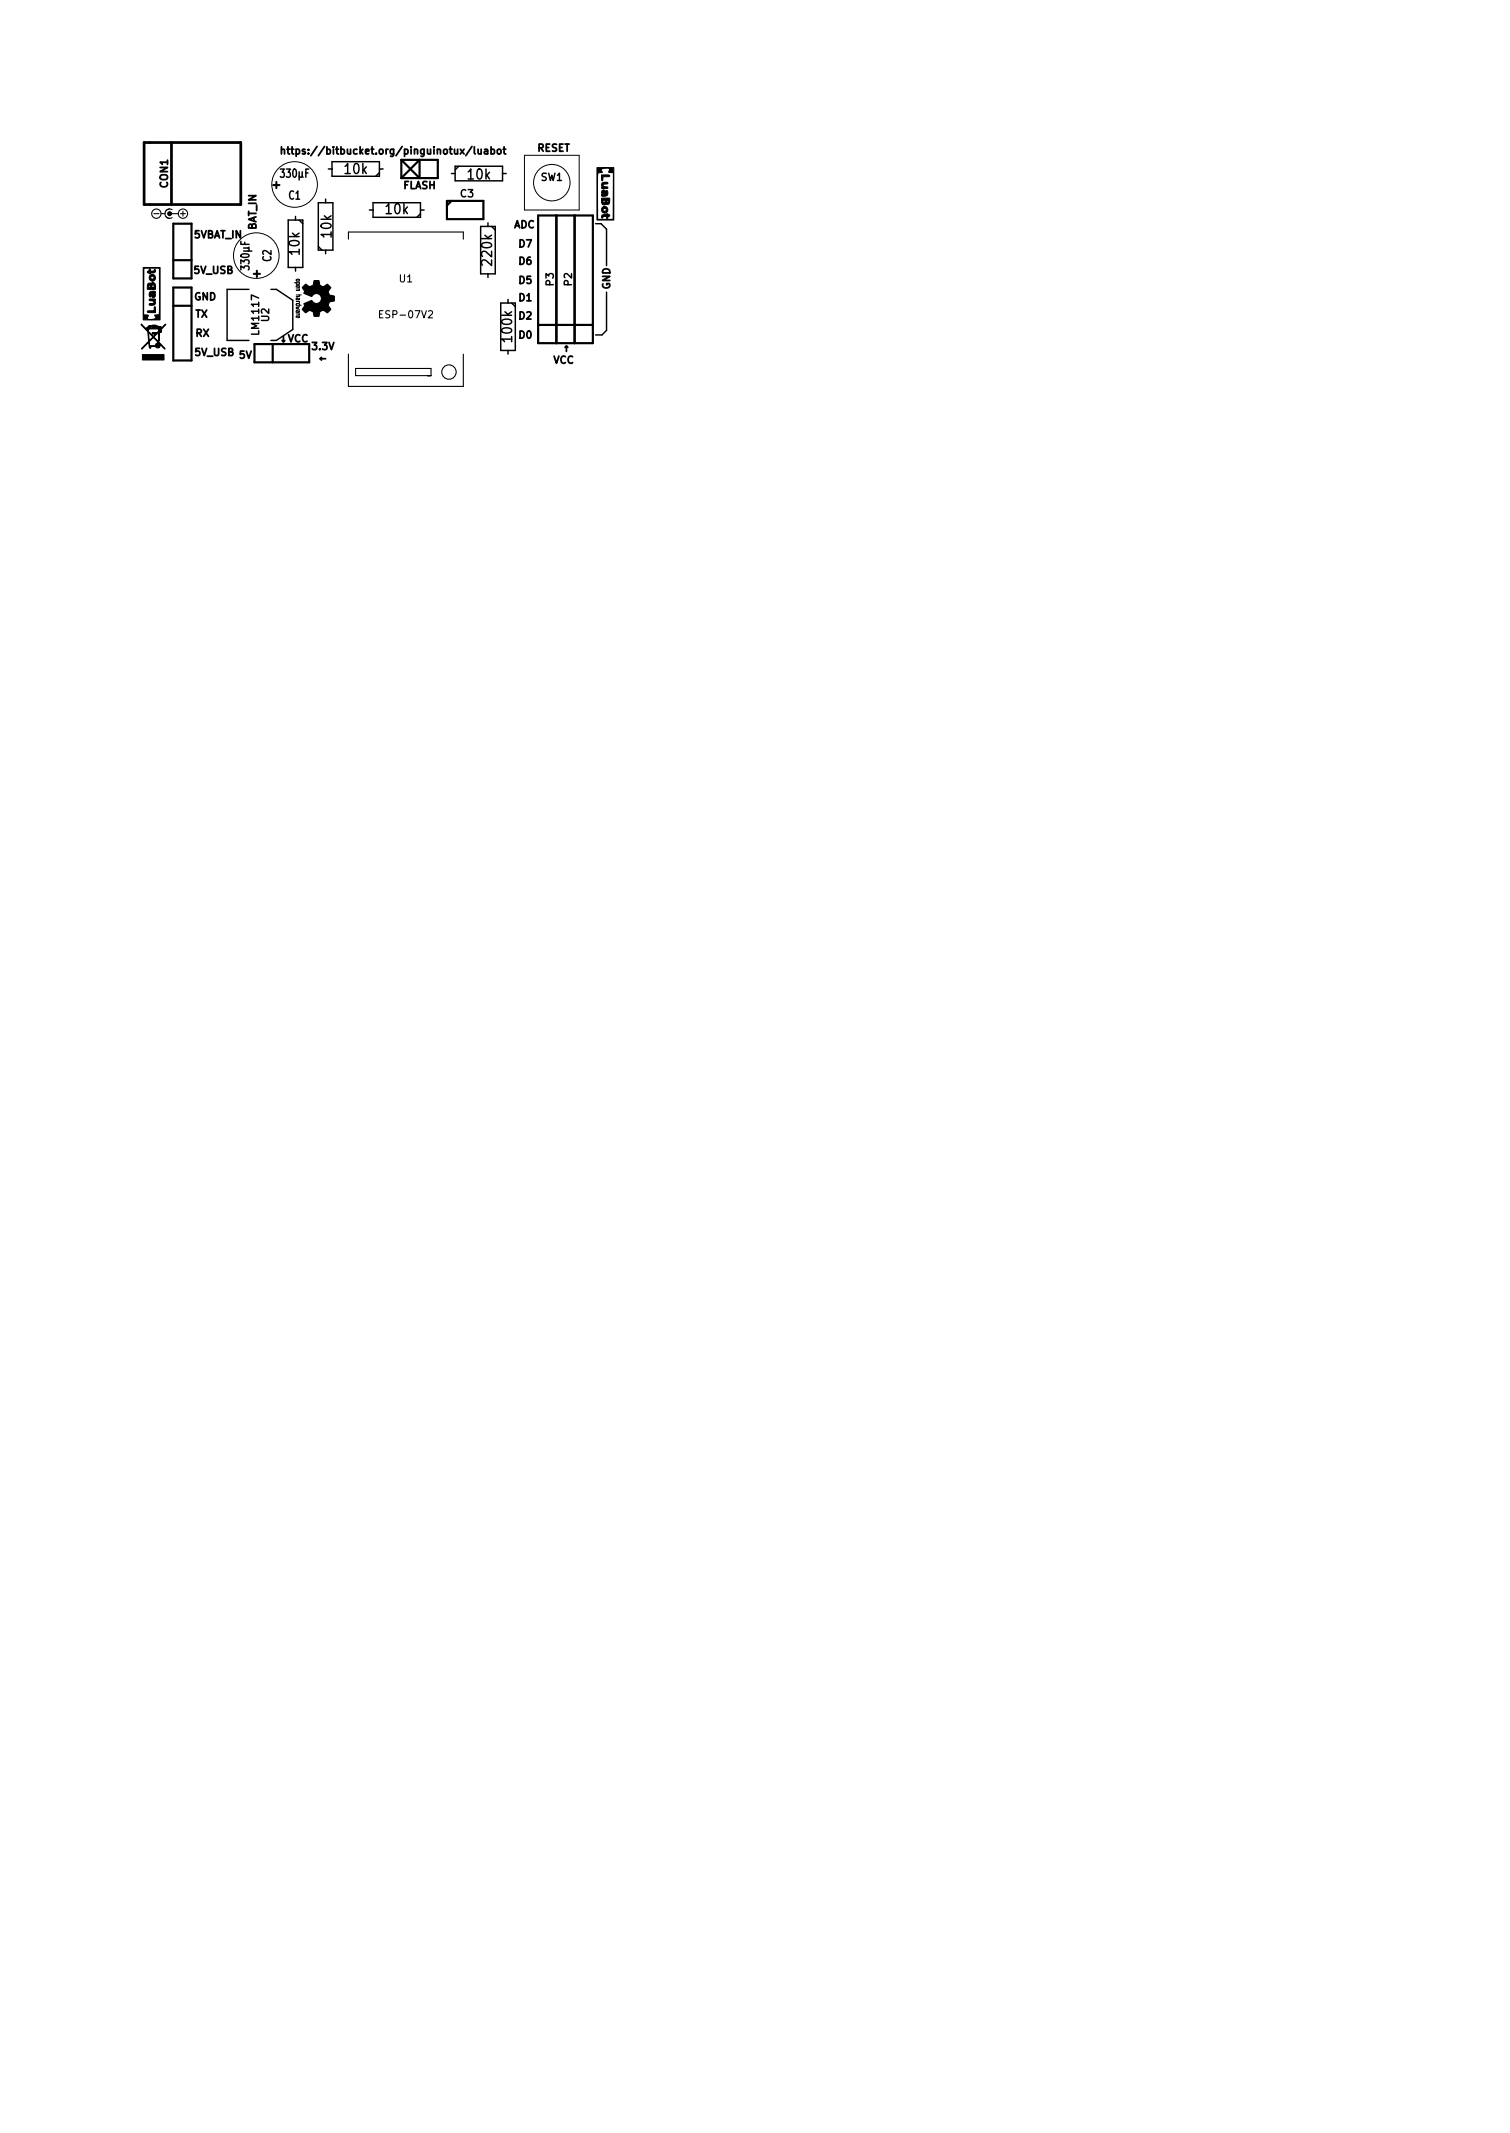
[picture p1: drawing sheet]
<svg xmlns="http://www.w3.org/2000/svg" width="210mm" height="297mm" viewBox="0 0 210 297" stroke-linecap="round" stroke-linejoin="round" font-family="sans-serif">
<defs><g id="words">
<g font-size="1.9">
<text x="48.1" y="24.2">10k</text>
<text x="53.8" y="29.8">10k</text>
<text x="65.2" y="25">10k</text>
<text x="41.7" y="35.4" transform="rotate(-90 41.7 35.4)">10k</text>
<text x="46.2" y="33" transform="rotate(-90 46.2 33)">10k</text>
<text x="68.5" y="36.8" transform="rotate(-90 68.5 36.8)">220k</text>
<text x="71.3" y="47.5" transform="rotate(-90 71.3 47.5)">100k</text>
</g>
<g font-size="1.6">
<text x="38" y="26.3">+</text>
<text x="39.2" y="24.7">330µF</text>
<text x="40.2" y="27.8">C1</text>
<text x="34.7" y="37.4" transform="rotate(-90 34.7 37.4)">330µF</text>
<text x="36.3" y="38.6" transform="rotate(-90 36.3 38.6)">+</text>
<text x="37.8" y="36.4" transform="rotate(-90 37.8 36.4)">C2</text>
</g>
<g font-size="1.4">
<text x="41.5" y="21.5">https://bitbucket.org/pinguinotux/luabot</text>
<text x="74.8" y="21.1">RESET</text>
<text x="23.4" y="26.1" transform="rotate(-90 23.4 26.1)">CON1</text>
<text x="56.1" y="26.3">FLASH</text>
<text x="64.1" y="27.5">C3</text>
<text x="75.3" y="25.2">SW1</text>
<text x="27" y="33.2">5VBAT_IN</text>
<text x="35.7" y="32.1" transform="rotate(-90 35.7 32.1)">BAT_IN</text>
<text x="71.5" y="31.8">ADC</text>
<text x="72.3" y="34.4">D7</text>
<text x="27" y="38.1">5V_USB</text>
<text x="27" y="41.8">GND</text>
<text x="55.6" y="39.3">U1</text>
<text x="72.3" y="41.9">D1</text>
<text x="72.3" y="39.5">D5</text>
<text x="72.3" y="36.9">D6</text>
<text x="77.1" y="39.8" transform="rotate(-90 77.1 39.8)">P3</text>
<text x="79.6" y="39.8" transform="rotate(-90 79.6 39.8)">P2</text>
<text x="85" y="40.3" transform="rotate(-90 85 40.3)">GND</text>
<text x="27.2" y="44.2">TX</text>
<text x="27.2" y="46.9">RX</text>
<text x="36.1" y="46.4" transform="rotate(-90 36.1 46.4)">LM1117</text>
<text x="37.5" y="44.8" transform="rotate(-90 37.5 44.8)">U2</text>
<text x="39.4" y="47.7">VCC</text>
<text x="53.3" y="44.3">ESP-07V2</text>
<text x="72.3" y="47.1">D0</text>
<text x="72.3" y="44.5">D2</text>
<text x="27.1" y="49.6">5V_USB</text>
<text x="33.3" y="49.9">5V</text>
<text x="43.5" y="48.7">3.3V</text>
<text x="77" y="50.6">VCC</text>
</g>
</g></defs>
<g fill="none" stroke="#000" stroke-width=".25">
<path d="M39.2 20.9l.1-.1h.3v.6M39.2 20.4v1M40 20.8h.3M40.1 20.4v.9l.2 .1M40.5 20.8h.4M40.7 20.4v.9l.2 .1M68.4 20.8h.3l.2 .2-.1 .4h-.4M69.3 20.8h.3l.2 .2v.3l-.2 .1h-.3l-.1-.1zM70 20.8h.4M70.2 20.4v.9l.2 .1M44.6 50h.7M44.8 49.8l-.2 .2 .2 .1"/>
<path d="M78.7 48.4l.2-.2 .2 .2M78.9 48.2v.7"/>
</g>
<g fill="none" stroke="#000" stroke-width=".2">
<path d="M40.1 30.6h2.1v6.6h-2.1zM41.1 30.1v.5M41.1 37.2v.6M41.7 30.6l.5 .6M44.3 28.2h2.1v6.6h-2.1zM44.3 34.3l.5 .5M45.3 27.7v.5M45.3 34.8v.5M45.7 23.5h.5M46.2 22.5h6.6v2h-6.6zM51.4 29.2h.5M51.9 28.2h6.6v2.1h-6.6z"/>
<path d="M52.8 23.5h.5M52.8 24l-.5 .5M58.5 29.2h.6M58.5 29.8l-.5 .5M62.9 24.2h.5M63.4 23.2h6.6v2h-6.6zM63.9 23.2l-.5 .5M66.9 31.5v6.6h2.1v-6.6M67.9 31v.5M67.9 38.1v.5M70 24.2h.5M82.9 31.2h.8l.8 .7v5.1"/>
<path d="M34.7 40.3h-3.1v7.1h3.1M37.7 40.3h.8l2.3 1.5v4.1l-2.3 1.5h-.8M69.7 42.2v6.6h2.1v-6.6M70.7 41.7v.5M70.7 48.8v.5M84.5 40.7v5.3l-.7 .6h-.9"/>
</g>
<g fill="none" stroke="#000" stroke-width=".15">
<path d="M21.4 29.8h.7M22.4 29.8h.6M23 29.8a.65 .65 0 0 0 .6 .6M23.1 30.1a.65 .65 0 0 0 .9 .2M23.6 29.1a.65 .65 0 0 0-.6 .7M23.9 29.8h.9M24 29.2a.65 .65 0 0 0-.9 .2M25.1 29.8h.7M25.5 29.4v.7M48.5 33.3v-1h16v1M48.5 49.3v4.5h16v-4.5M49.5 51.3h10.5v1h-10.5z"/>
<path d="M52.8 43.7h.4M53.3 43.3h-.5v1h.5M59.7 43.4l.3-.1 .2 .2-.6 .8h.6"/>
<circle cx="21.8" cy="29.8" r=".65"/>
<circle cx="25.5" cy="29.8" r=".65"/>
<circle cx="62.5" cy="51.8" r="1"/>
</g>
<g fill="none" stroke="#000" stroke-width=".14">
<path d="M41 39.4h.7M41.3 39.4l-.1 .1 .2 .1h.2l.1-.2M41.3 38.9h.3l.1 .2h-.4zM41.5 39.8v.2h.2l-.1-.2h-.3l-.1 .1 .1 .1M73 21.6h7.6v7.6h-7.6zM41.2 43.7h.5M41.2 42.5h.7M41.2 42h.5M41.2 41.1h.7M41.2 40.2h.5M41.3 42.5l-.1-.1 .2-.1h.3v.2M41.3 41.7l-.1-.1 .1-.1h.2v.2"/>
<path d="M41.3 43.5l-.1-.2 .1-.1 .2 .1v.2M41.5 44v.2h.2l-.1-.2h-.3l-.1 .1 .1 .1M41.6 43.7h.1M41.6 42h.1M41.6 41.1l.1 .2h-.5M41.6 40.2l.1 .2-.5 .1M41.7 43.7v.1M41.7 42h.1M41.7 41.5v.2h-.5M41.7 42v.1M41.7 43.3v.2h-.5M41.7 43.8v.1"/>
<path d="M41.7 42.7l-.5 .1 .4 .1-.4 .1 .5 .1"/>
<circle cx="35.7" cy="35.6" r="3.2"/>
<circle cx="41" cy="25.7" r="3.2"/>
<circle cx="76.8" cy="25.4" r="2.54"/>
</g>
<path d="M20.1 19.8h13.4v8.7h-13.4zM23.9 19.8v8.7" fill="none" stroke="#000" stroke-width=".38"/>
<g fill="none" stroke="#000" stroke-width=".3">
<path d="M24.1 31.2h2.6v7.6h-2.6zM24.1 36.2h2.6M55.9 22.3l2.5 2.5v-2.5l-2.5 2.5M55.9 22.3h5.1v2.5h-5.1M55.9 22.3v2.5M62.2 28v2.5h5.1v-2.5h-5M62.9 28l-.7 .6M74.9 30h7.6v17.8h-7.6zM77.5 30v17.8M80 30v17.8M24.1 42.6h2.6M24.1 40h2.6v10.2h-2.6z"/>
<path d="M35.4 47.9h7.7v2.6h-7.7zM38 47.9v2.6M74.9 45.2h7.6"/>
<circle cx="23.6" cy="29.8" r=".1"/>
<circle cx="23.6" cy="29.8" r=".2"/>
</g>
<g fill="#000" stroke="#000" stroke-width=".14">
<path d="M20.6 39.5l.6-.2 .3 .1 .1 .2 .1 .7h-.4v-.3h.2l-.2-.4-.1 .1v.1v.2h.1v.3h-.5v-.3l.1-.1-.1-.2-.1 .2 .1 .4h-.3zM20.8 37.5h.1a.32 .32 0 0 0 .3 .3 .32 .32 0 0 0 .4-.3l.1 .2-.1 .2-.5 .1a.3 .3 0 0 1-.4 .1 .3 .3 0 0 1-.1-.3l.1-.1zM21 38.3a.47 .47 0 0 1 .6 .2 .47 .47 0 0 1-.3 .6v-.2l.2-.2-.3-.2h-.1l-.1 .2 .3 .2v.2a.48 .48 0 0 1-.5-.3 .48 .48 0 0 1 .2-.5zM19.9 37.2h2.4v7.4h-1.3l.7-.3-.2-.4a.53 .53 0 0 0 .7-.3v-6.3h-2.2v6.6h.7l-.2 .5 .5 .2h-1.1zM83.1 23.3h1.3l-.7 .3 .2 .4a.53 .53 0 0 0-.7 .3v6.2h2.2v-6.5h-.6l.1-.5-.5-.2h1.1v7.3h-2.4zM83.9 28.9l.2-.2v.3l-.1 .2v.2h.3l.1-.2-.3-.2v-.3a.47 .47 0 0 1 .6 .6 .47 .47 0 0 1-.7 .3 .47 .47 0 0 1-.1-.7zM83.8 26.6l.2-.1-.1 .3 .2 .3v-.2l-.1-.4 .3 .1 .1 .5 .1-.6a.46 .46 0 0 1 .1 .6 .46 .46 0 0 1-.5 .2h-.3l.1-.2-.1-.2zM83.9 25.5l.7-.1v.2l-.6 .1v.2l.5 .1 .1 .1a.86 .86 0 0 1-.8 0l.1-.1a.36 .36 0 0 1 0-.5zM83.8 30l.5-.1a.3 .3 0 0 1 .4-.1 .3 .3 0 0 1 .2 .3l-.2 .1-.1 .2h-.1a.32 .32 0 0 0-.3-.3 .32 .32 0 0 0-.3 .3l-.1-.2zM83.8 27.6h.3v.2l-.1 .1 .1 .4 .1-.1 .1-.1v-.2l-.2-.1v-.2h.5v.2l-.1 .2 .1 .2 .1-.2-.1-.4h.3a.76 .76 0 0 1-.2 .9h-.5l-.3-.1zM83.8 24.4h1l.1 .1-.2 .1h-.8v.6zM20.5 43.3h1v-.5l.1-.1 .1 .8h-1.1z"/>
<path d="M20.8 41.7a.77 .77 0 0 1 .9 .1l-.2 .1a.35 .35 0 0 1-.1 .6h-.6v-.2l.6-.1v-.2l-.6-.2zM20.9 40.7l.7-.1v.3a.33 .33 0 0 1-.2 .5l.1-.3-.1-.3-.1 .2 .1 .4-.3-.1-.1-.5v.5h-.2v-.3zM21.9 48a.11 .11 0 0 1 .2 .1 .11 .11 0 0 1-.1 .1v-.1v.1h-.1zM19.8 49.4h3v.7h-3zM19.6 45.2l.1-.1 .9 .9-.1-.2h-.1v-.2h.1l.2-.3h1l.5 .2a.17 .17 0 0 1 .2 0 .17 .17 0 0 1 0 .3l.6-.7 .1 .1-.7 .7 .1 .4h-.1l-.1-.5v.2l-.1 .2h.2v.1h-.2v.6v-1.3l-.4-.1h-.2v-.1h-.3h.3v.1h-.6v.1h1.2v1.4v-1.2h-1.4v-.4v.4h-.1v-.3l-.1 .1h.1v.5l.7 .7 .3-.3h-.5v-.2h.7l.2-.2 .1-.3-.1 1.6v-1.2l-.3 .4v-.2h-.5h.5v.2l-.2 .2a.2 .2 0 0 0-.2 .2 .2 .2 0 0 0 .2 .1l.4 .4 .1-1.2v1.3l.9 1-.9-.8 .2 .3-.2 .3-.1-.7-.6-.7-.1 .1v-.2l-.6-.6 .1 1.1 .5-.5v.2l-.5 .5v.5h.8l.1-.2 .3-.1v-.1v.3h-.2v.2a.16 .16 0 0 0 .2 .1 .16 .16 0 0 0 .1-.2l-.1 .3h-.2l-.2-.1h-.6v.2h-.1v-.2v.2h-.1l-.1-.8-1 .9 1-1.1-.1-1.3zM42.4 39.7l.2-.1h.1a.61 .61 0 0 0 .7 .2 .61 .61 0 0 0 .3-.7h.7a.74 .74 0 0 0 .6 .8l.4-.2a.2 .2 0 0 1 .2-.1 .2 .2 0 0 1 .2 .1l.3 .3-.4 .6 .1 .2a.61 .61 0 0 0 .7 .4l.1 .2a.36 .36 0 0 1-.1 .5 .6 .6 0 0 0-.7 .4 .6 .6 0 0 0 .3 .7l-.2 .3a.29 .29 0 0 1-.3 .3 .29 .29 0 0 1-.3-.2 .54 .54 0 0 0-.6 0 .54 .54 0 0 0-.3 .6v.1h-.7v-.3a.4 .4 0 0 0-.4-.5l-.2-.1-.3 .2a.27 .27 0 0 1-.3 .2 .27 .27 0 0 1-.2-.3l-.2-.2 .1-.2a.38 .38 0 0 0 .1-.6l1.1-.5a.7 .7 0 0 0 1.1 .3 .7 .7 0 0 0 0-1.1 .7 .7 0 0 0-1.1 .3l-1.1-.5v-.1a.25 .25 0 0 0 0-.4 .27 .27 0 0 1-.2-.3 .27 .27 0 0 1 .2-.2z"/>
</g>
<use href="#words"/>
</svg>
